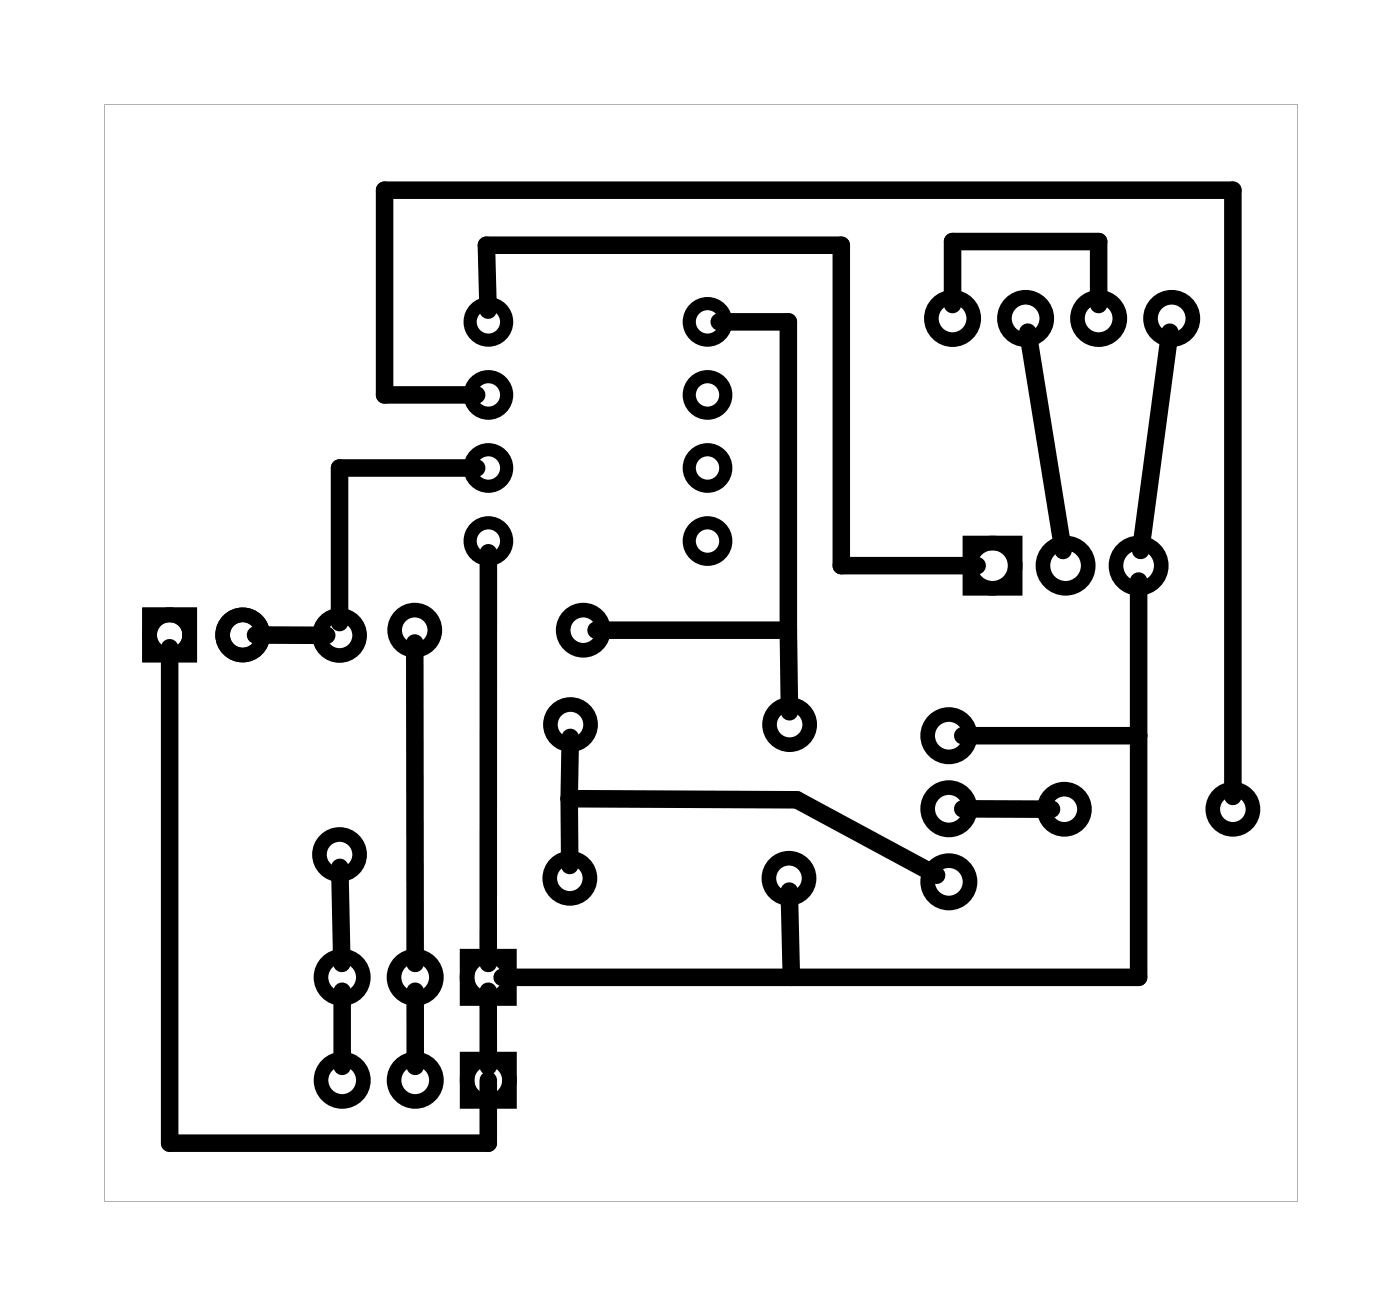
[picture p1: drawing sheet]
<svg xmlns="http://www.w3.org/2000/svg" width="49mm" height="46mm" viewBox="0 0 49 46" stroke-linecap="round" stroke-linejoin="round" font-family="sans-serif">
<path d="M3.6 3.6h41.5v38.2h-41.5zM3.6 3.6v38.2h41.5v-38.2z" fill="#000"/>
<g fill="none" stroke="#000" stroke-width=".51">
<path d="M33.7 18.9h1.6v1.6h-1.6zM5.2 21.4h1.4v1.4h-1.4zM16.2 33.2h1.5v1.5h-1.5zM16.2 36.8h1.5v1.5h-1.5z"/>
<circle cx="33.1" cy="11.1" r=".74"/>
<circle cx="34.5" cy="19.7" r=".79"/>
<circle cx="35.7" cy="11.1" r=".74"/>
<circle cx="37.1" cy="19.7" r=".79"/>
<circle cx="38.2" cy="11.1" r=".74"/>
<circle cx="39.6" cy="19.7" r=".79"/>
<circle cx="40.7" cy="11.1" r=".74"/>
<circle cx="5.9" cy="22.1" r=".7"/>
<circle cx="8.4" cy="22.1" r=".7"/>
<circle cx="11.8" cy="22.1" r=".7"/>
<circle cx="11.8" cy="29.7" r=".7"/>
<circle cx="11.9" cy="34" r=".74"/>
<circle cx="11.9" cy="37.6" r=".74"/>
<circle cx="14.4" cy="21.9" r=".7"/>
<circle cx="14.4" cy="34" r=".74"/>
<circle cx="14.4" cy="37.6" r=".74"/>
<circle cx="17" cy="34" r=".74"/>
<circle cx="17" cy="37.6" r=".74"/>
<circle cx="19.8" cy="30.5" r=".7"/>
<circle cx="19.8" cy="25.2" r=".7"/>
<circle cx="20.3" cy="21.9" r=".7"/>
<circle cx="27.4" cy="30.5" r=".7"/>
<circle cx="27.5" cy="25.2" r=".7"/>
<circle cx="33" cy="25.6" r=".74"/>
<circle cx="33" cy="30.7" r=".74"/>
<circle cx="33" cy="28.1" r=".74"/>
<circle cx="37" cy="28.1" r=".7"/>
<circle cx="42.9" cy="28.1" r=".7"/>
</g>
<g fill="none" stroke="#000" stroke-width=".46">
<circle cx="17" cy="16.3" r=".64"/>
<circle cx="17" cy="13.7" r=".64"/>
<circle cx="17" cy="18.8" r=".64"/>
<circle cx="17" cy="11.2" r=".64"/>
<circle cx="24.6" cy="13.7" r=".64"/>
<circle cx="24.6" cy="16.3" r=".64"/>
<circle cx="24.6" cy="18.8" r=".64"/>
<circle cx="24.6" cy="11.2" r=".64"/>
</g>
<g fill="none" stroke="#000" stroke-width=".61">
<path d="M16.6 13.7h-3.2v-7.1h29.5v21.1M16.6 16.3h-4.8v5.3M17 10.8l-.1-2.3h12.4v11.2h4.7M17 19.2v14.3M25 11.2h2.4v10.7M33.1 10.6v-2.2h5.1v2.2M35.7 11.5l1.3 7.6M40.7 11.5l-1 7.6M5.9 22.5v17.2h11.1v-2.1M8.9 22.1h2.5M11.8 30.2l.1 3.3M11.9 34.5v2.6"/>
<path d="M14.4 22.4v11.1M14.4 34.5v2.6M17 34.5v2.6M19.8 27.8h7.9l4.9 2.6M19.8 27.8v2.3M19.8 25.6v2.2M20.7 21.9h6.7M27.4 21.9l.1 2.8M27.4 31l.1 3M33.5 28.1h3.1M33.5 25.6h6.1M39.6 20.2v13.8h-22.1"/>
</g>
</svg>
